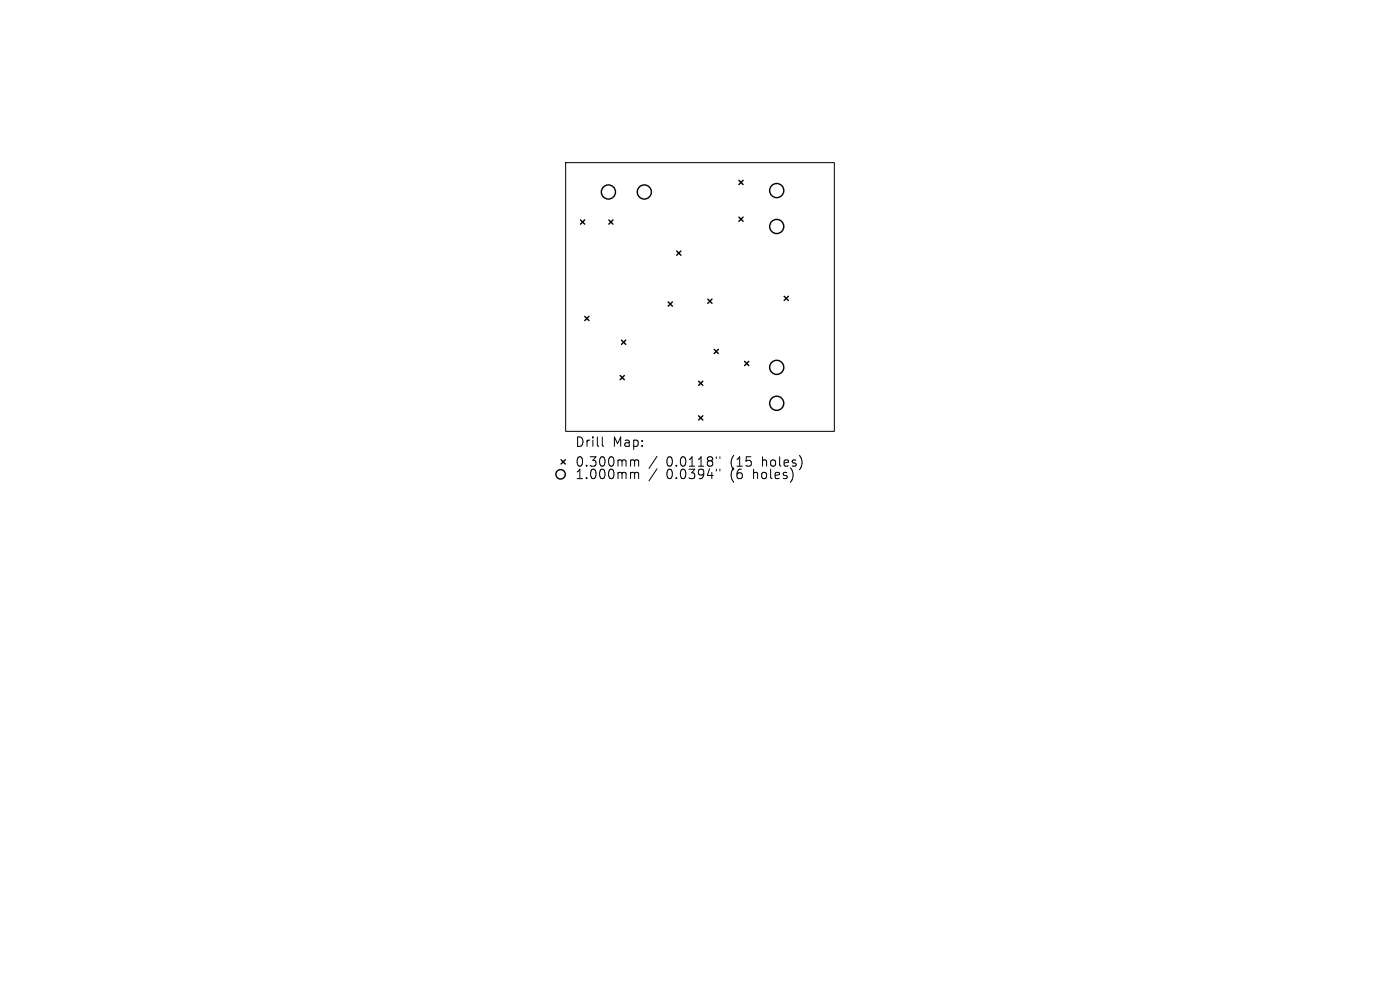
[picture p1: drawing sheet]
<svg xmlns="http://www.w3.org/2000/svg" width="297mm" height="210mm" viewBox="0 0 297 210" stroke-linecap="round" stroke-linejoin="round" font-family="sans-serif">
<defs><g id="words">
<g font-size="2.8">
<text x="121.9" y="95.1">Drill</text>
<text x="129.9" y="95.1">Map:</text>
<text x="121.9" y="99.3">0.300mm</text>
<text x="121.9" y="101.9">1.000mm</text>
<text x="141.4" y="99.3">0.0118&quot;</text>
<text x="141.4" y="101.9">0.0394&quot;</text>
<text x="155.1" y="99.3">(15</text>
<text x="155.1" y="101.9">(6</text>
<text x="160.1" y="101.9">holes)</text>
<text x="162" y="99.3">holes)</text>
</g>
</g></defs>
<g fill="none" stroke="#000" stroke-width=".21">
<path d="M120 34.5h57v57h-57zM127.8 92.7v1.7l.3 .3M134.1 97.6h.2l.3 .2M134.6 97.8l.3-.2 .5 .1 .1 1.2M134.6 97.8v1.1M139.4 96.8l-1.7 2.6M139.4 99.4l-1.7 2.6M152 96.9v.4M152 99.5v.4M152.7 96.9v.4M152.7 99.5v.4M134.1 100.2h.2l.3 .3"/>
<path d="M134.6 100.5v1M134.6 100.5l.3-.3 .5 .1 .1 1.2"/>
</g>
<g fill="none" stroke="#000" stroke-width=".3">
<path d="M156.8 38.3l.9 .9M157.7 38.3l-.9 .9M123.2 46.7l.9 .9M124.1 46.7l-.9 .9M129.2 46.7l.9 .9M130.1 46.7l-.9 .9M143.6 53.3l.9 .9M144.5 53.3l-.9 .9M156.8 46.1l.9 .9M157.7 46.1l-.9 .9M124.1 67.1l.9 .9M125 67.1l-.9 .9"/>
<path d="M131.6 79.7l.9 .9M131.9 72.2l.9 .9M132.5 79.7l-.9 .9M132.8 72.2l-.9 .9M141.8 64.1l.9 .9M142.7 64.1l-.9 .9M150.2 63.5l.9 .9M151.1 63.5l-.9 .9M151.5 74.1l.9 .9M152.4 74.1l-.9 .9M158 76.7l.9 .9M158.9 76.7l-.9 .9"/>
<path d="M166.4 62.9l.9 .9M167.3 62.9l-.9 .9M119 97.5l.9 .9M119.9 97.5l-.9 .9M148.2 80.9l.9 .9M148.2 88.2l.9 .9M149.1 80.9l-.9 .9M149.1 88.2l-.9 .9"/>
<circle cx="129.1" cy="40.7" r="1.5"/>
<circle cx="136.7" cy="40.7" r="1.5"/>
<circle cx="164.8" cy="40.4" r="1.5"/>
<circle cx="164.8" cy="48" r="1.5"/>
<circle cx="164.8" cy="77.9" r="1.5"/>
<circle cx="164.8" cy="85.5" r="1.5"/>
<circle cx="118.9" cy="100.6" r="1"/>
</g>
<use href="#words"/>
</svg>
